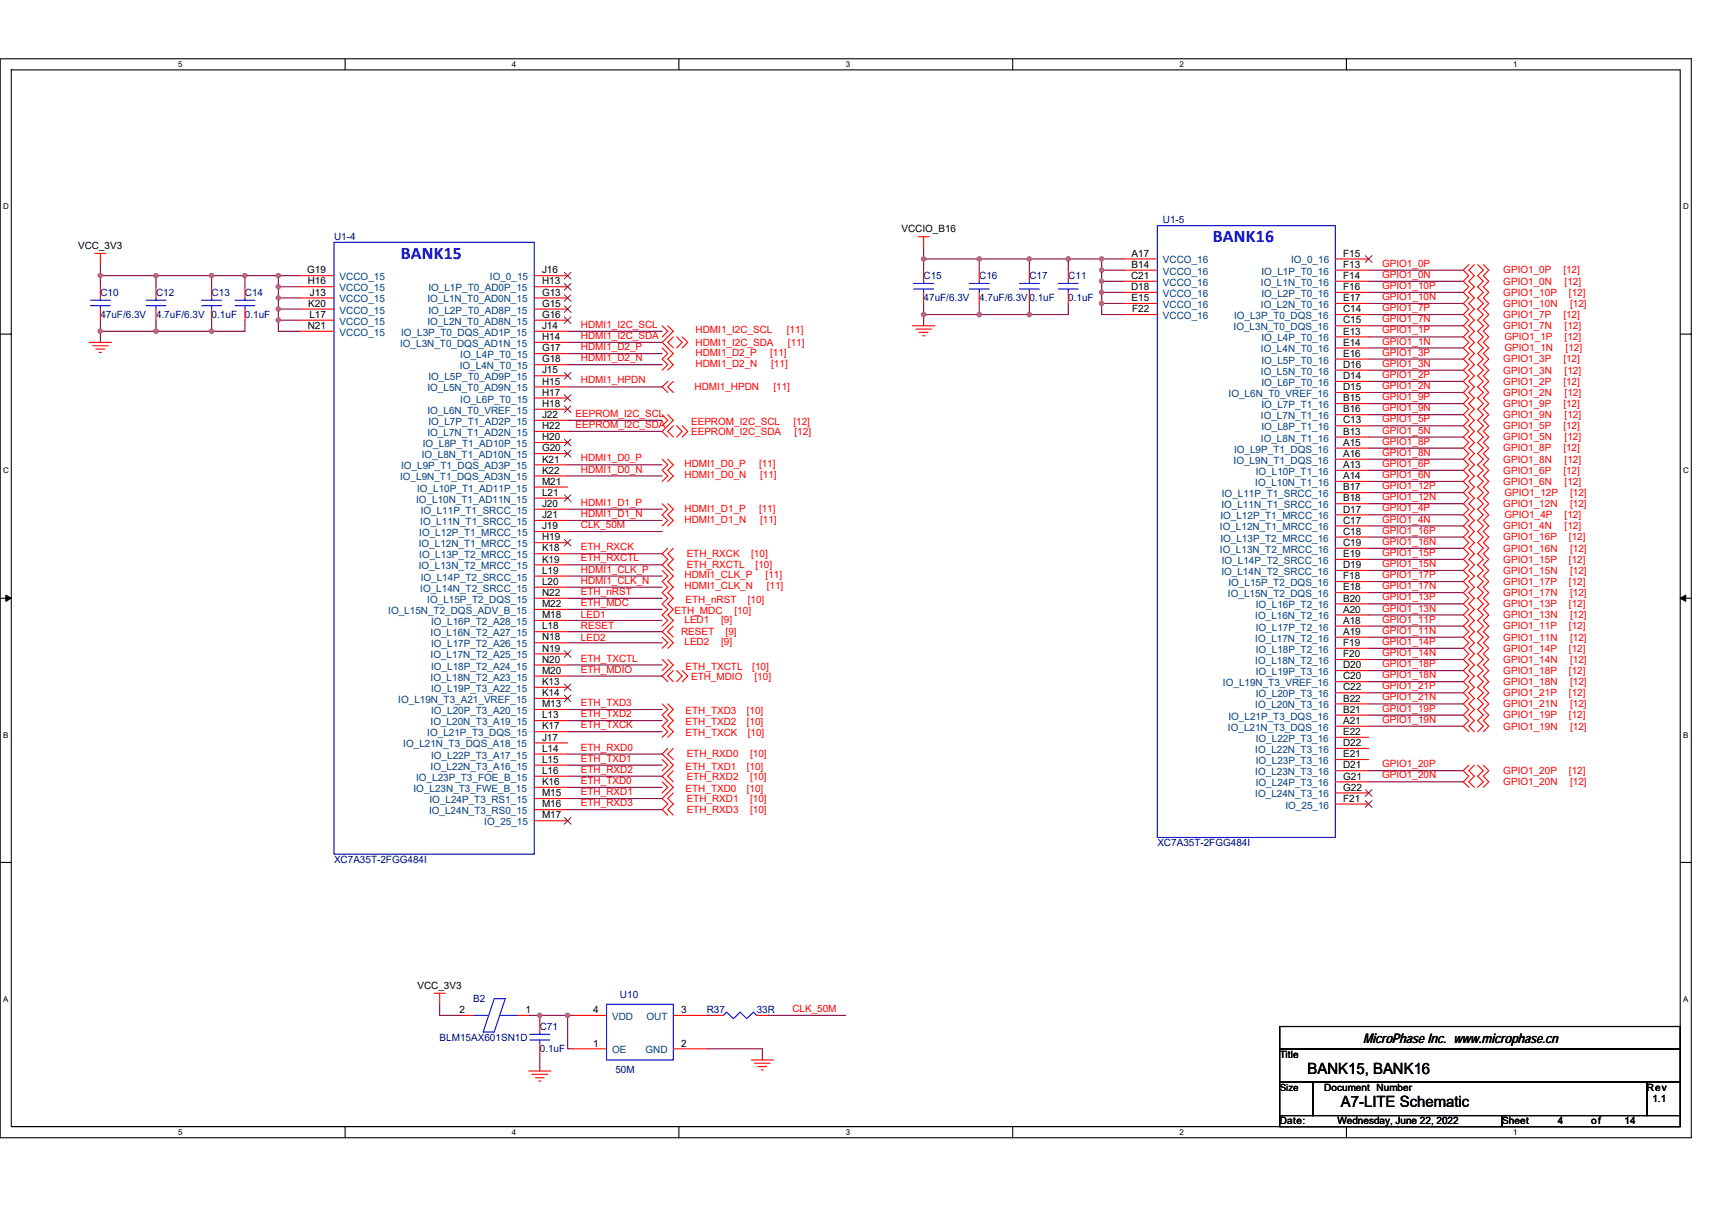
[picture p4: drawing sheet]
<svg xmlns="http://www.w3.org/2000/svg" width="297mm" height="210mm" viewBox="0 0 297 210" stroke-linecap="round" stroke-linejoin="round" font-family="sans-serif">
<defs><g id="words">
<g font-size="3.1" fill="#00f">
<text x="69.5" y="45">BANK15</text>
<text x="210.5" y="42.1">BANK16</text>
</g>
<g font-size="2.7">
<text x="226.9" y="186.3">BANK15, BANK16</text>
<text x="232.6" y="192.1">A7-LITE Schematic</text>
</g>
<text font-size="2.3" x="236.5" y="181.1">MicroPhase Inc. www.microphase.cn</text>
<g font-size="1.7" fill="#000080">
<text x="58" y="41.7">U1-4</text>
<text x="201.8" y="38.8">U1-5</text>
<text x="17.4" y="51.3">C10</text>
<text x="27.1" y="51.3">C12</text>
<text x="36.7" y="51.3">C13</text>
<text x="42.5" y="51.3">C14</text>
<text x="160.2" y="48.4">C15</text>
<text x="160.2" y="52.3">47uF/6.3V</text>
<text x="169.9" y="48.4">C16</text>
<text x="169.9" y="52.3">4.7uF/6.3V0.1uF</text>
<text x="178.6" y="48.4">C17</text>
<text x="185.4" y="48.4">C11</text>
<text x="185.4" y="52.3">0.1uF</text>
<text x="17.4" y="55.2">47uF/6.3V</text>
<text x="27.1" y="55.2">4.7uF/6.3V 0.1uF</text>
<text x="42.5" y="55.2">0.1uF</text>
<text x="58" y="149.8">XC7A35T-2FGG484I</text>
<text x="200.8" y="146.9">XC7A35T-2FGG484I</text>
<text x="82.1" y="173.9">B2</text>
<text x="107.6" y="173.1">U10</text>
<text x="93.7" y="178.7">C71</text>
<text x="122.6" y="175.8">R37</text>
<text x="131.3" y="175.8">33R</text>
<text x="76.3" y="180.7">BLM15AX601SN1D</text>
<text x="93.7" y="182.6">0.1uF</text>
<text x="106.8" y="186.2">50M</text>
</g>
<g font-size="1.7">
<text x="156.4" y="40.3">VCCIO_B16</text>
<text x="13.5" y="43.2">VCC_3V3</text>
<text x="53.3" y="47.4">G19</text>
<text x="94" y="47.4">J16</text>
<text x="196.3" y="44.5">A17</text>
<text x="196.3" y="46.5">B14</text>
<text x="233" y="44.5">F15</text>
<text x="233" y="46.5">F13</text>
<text x="53.4" y="49.4">H16</text>
<text x="53.5" y="53.2">K20</text>
<text x="53.8" y="51.3">J13</text>
<text x="94" y="49.4">H13</text>
<text x="94" y="53.2">G15</text>
<text x="94" y="51.3">G13</text>
<text x="196.3" y="48.4">C21</text>
<text x="196.3" y="50.3">D18</text>
<text x="196.3" y="52.3">E15</text>
<text x="233" y="50.3">F16</text>
<text x="233" y="48.4">F14</text>
<text x="233" y="52.3">E17</text>
<text x="53.4" y="57.1">N21</text>
<text x="53.7" y="55.2">L17</text>
<text x="94" y="57.1">J14</text>
<text x="94" y="59">H14</text>
<text x="94" y="55.2">G16</text>
<text x="196.4" y="54.2">F22</text>
<text x="233" y="54.2">C14</text>
<text x="233" y="58.1">E13</text>
<text x="233" y="56.1">C15</text>
<text x="233" y="60">E14</text>
<text x="94" y="61">G17</text>
<text x="94" y="64.8">J15</text>
<text x="94" y="62.9">G18</text>
<text x="233" y="61.9">E16</text>
<text x="233" y="65.8">D14</text>
<text x="233" y="63.8">D16</text>
<text x="94" y="68.7">H17</text>
<text x="94" y="66.7">H15</text>
<text x="94" y="70.6">H18</text>
<text x="233" y="67.7">D15</text>
<text x="233" y="69.6">B15</text>
<text x="233" y="71.6">B16</text>
<text x="94" y="76.4">H20</text>
<text x="94" y="72.5">J22</text>
<text x="94" y="74.5">H22</text>
<text x="233" y="77.4">A15</text>
<text x="233" y="73.5">C13</text>
<text x="233" y="75.4">B13</text>
<text x="94" y="78.3">G20</text>
<text x="94" y="80.3">K21</text>
<text x="94" y="82.2">K22</text>
<text x="233" y="83.1">A14</text>
<text x="233" y="79.3">A16</text>
<text x="233" y="81.2">A13</text>
<text x="94" y="89.9">J21</text>
<text x="94" y="88">J20</text>
<text x="94" y="84.1">M21</text>
<text x="94" y="86">L21</text>
<text x="233" y="85.1">B17</text>
<text x="233" y="87">B18</text>
<text x="233" y="88.9">D17</text>
<text x="94" y="91.8">J19</text>
<text x="94" y="95.7">K18</text>
<text x="94" y="93.8">H19</text>
<text x="233" y="90.9">C17</text>
<text x="233" y="94.7">C19</text>
<text x="233" y="92.8">C18</text>
<text x="94" y="101.5">L20</text>
<text x="94" y="99.6">L19</text>
<text x="94" y="97.6">K19</text>
<text x="233" y="96.7">E19</text>
<text x="233" y="100.5">F18</text>
<text x="233" y="98.6">D19</text>
<text x="94" y="105.3">M22</text>
<text x="94" y="103.4">N22</text>
<text x="94" y="107.3">M18</text>
<text x="233" y="102.4">E18</text>
<text x="233" y="106.3">A20</text>
<text x="233" y="104.4">B20</text>
<text x="94" y="109.2">L18</text>
<text x="94" y="113.1">N19</text>
<text x="94" y="111.1">N18</text>
<text x="233" y="110.2">A19</text>
<text x="233" y="108.2">A18</text>
<text x="233" y="112.1">F19</text>
<text x="94" y="116.9">M20</text>
<text x="94" y="115">N20</text>
<text x="94" y="118.9">K13</text>
<text x="233" y="114">F20</text>
<text x="233" y="116">D20</text>
<text x="233" y="117.9">C20</text>
<text x="233" y="119.8">C22</text>
<text x="94" y="120.8">K14</text>
<text x="94" y="124.7">L13</text>
<text x="94" y="122.7">M13</text>
<text x="233" y="125.6">A21</text>
<text x="233" y="121.8">B22</text>
<text x="233" y="123.7">B21</text>
<text x="94" y="128.5">J17</text>
<text x="94" y="126.6">K17</text>
<text x="94" y="130.5">L14</text>
<text x="233" y="129.5">D22</text>
<text x="233" y="127.6">E22</text>
<text x="233" y="131.4">E21</text>
<text x="94" y="134.3">L16</text>
<text x="94" y="136.2">K16</text>
<text x="94" y="132.4">L15</text>
<text x="233" y="133.4">D21</text>
<text x="233" y="137.2">G22</text>
<text x="233" y="135.3">G21</text>
<text x="94" y="140.1">M16</text>
<text x="94" y="142">M17</text>
<text x="94" y="138.2">M15</text>
<text x="233" y="139.1">F21</text>
<text x="72.4" y="171.6">VCC_3V3</text>
<text x="79.8" y="175.8">2</text>
<text x="91.2" y="175.8">1</text>
<text x="102.9" y="175.8">4</text>
<text x="118.2" y="175.8">3</text>
<text x="102.9" y="181.6">1</text>
<text x="118.2" y="181.6">2</text>
<text x="222" y="183.6">Title</text>
<text x="222" y="189.3">Size</text>
<text x="229.8" y="189.3">Document Number</text>
<text x="285.7" y="189.3">Rev</text>
<text x="286.7" y="191.3">1.1</text>
<text x="222" y="195.1">Date:</text>
<text x="232.1" y="195.1">Wednesday, June 22, 2022</text>
<text x="260.6" y="195.1">Sheet</text>
<text x="270.3" y="195.1">4</text>
<text x="276.1" y="195.1">of</text>
<text x="281.9" y="195.1">14</text>
</g>
<g font-size="1.7" fill="#004080">
<text x="201.8" y="45.7">VCCO_16</text>
<text x="201.8" y="47.7">VCCO_16</text>
<text x="218.9" y="47.7">IO_L1P_T0_16</text>
<text x="224" y="45.7">IO_0_16</text>
<text x="58.9" y="48.6">VCCO_15</text>
<text x="58.9" y="50.5">VCCO_15</text>
<text x="58.9" y="52.5">VCCO_15</text>
<text x="74.2" y="52.5">IO_L1N_T0_AD0N_15</text>
<text x="74.3" y="50.5">IO_L1P_T0_AD0P_15</text>
<text x="85" y="48.6">IO_0_15</text>
<text x="201.8" y="49.6">VCCO_16</text>
<text x="201.8" y="51.5">VCCO_16</text>
<text x="201.8" y="53.4">VCCO_16</text>
<text x="218.8" y="49.6">IO_L1N_T0_16</text>
<text x="218.8" y="53.4">IO_L2N_T0_16</text>
<text x="218.9" y="51.5">IO_L2P_T0_16</text>
<text x="58.9" y="54.4">VCCO_15</text>
<text x="58.9" y="56.3">VCCO_15</text>
<text x="58.9" y="58.3">VCCO_15</text>
<text x="69.6" y="58.3">IO_L3P_T0_DQS_AD1P_15</text>
<text x="74.2" y="56.3">IO_L2N_T0_AD8N_15</text>
<text x="74.3" y="54.4">IO_L2P_T0_AD8P_15</text>
<text x="201.8" y="55.4">VCCO_16</text>
<text x="214" y="57.3">IO_L3N_T0_DQS_16</text>
<text x="214.1" y="55.4">IO_L3P_T0_DQS_16</text>
<text x="218.9" y="59.2">IO_L4P_T0_16</text>
<text x="69.4" y="60.2">IO_L3N_T0_DQS_AD1N_15</text>
<text x="74.3" y="66">IO_L5P_T0_AD9P_15</text>
<text x="79.8" y="64.1">IO_L4N_T0_15</text>
<text x="79.9" y="62.1">IO_L4P_T0_15</text>
<text x="218.8" y="61.2">IO_L4N_T0_16</text>
<text x="218.8" y="65">IO_L5N_T0_16</text>
<text x="218.9" y="63.1">IO_L5P_T0_16</text>
<text x="74.2" y="67.9">IO_L5N_T0_AD9N_15</text>
<text x="74.2" y="71.8">IO_L6N_T0_VREF_15</text>
<text x="79.9" y="69.8">IO_L6P_T0_15</text>
<text x="213.2" y="68.9">IO_L6N_T0_VREF_16</text>
<text x="218.9" y="67">IO_L6P_T0_16</text>
<text x="218.9" y="70.8">IO_L7P_T1_16</text>
<text x="73.4" y="77.6">IO_L8P_T1_AD10P_15</text>
<text x="74.2" y="75.6">IO_L7N_T1_AD2N_15</text>
<text x="74.3" y="73.7">IO_L7P_T1_AD2P_15</text>
<text x="218.8" y="72.7">IO_L7N_T1_16</text>
<text x="218.8" y="76.6">IO_L8N_T1_16</text>
<text x="218.9" y="74.7">IO_L8P_T1_16</text>
<text x="69.4" y="83.4">IO_L9N_T1_DQS_AD3N_15</text>
<text x="69.6" y="81.4">IO_L9P_T1_DQS_AD3P_15</text>
<text x="73.2" y="79.5">IO_L8N_T1_AD10N_15</text>
<text x="214" y="80.5">IO_L9N_T1_DQS_16</text>
<text x="214.1" y="78.5">IO_L9P_T1_DQS_16</text>
<text x="217.9" y="82.4">IO_L10P_T1_16</text>
<text x="72.2" y="87.2">IO_L10N_T1_AD11N_15</text>
<text x="72.4" y="85.3">IO_L10P_T1_AD11P_15</text>
<text x="73" y="89.2">IO_L11P_T1_SRCC_15</text>
<text x="211.9" y="88.2">IO_L11N_T1_SRCC_16</text>
<text x="212" y="86.3">IO_L11P_T1_SRCC_16</text>
<text x="217.8" y="84.3">IO_L10N_T1_16</text>
<text x="72.7" y="95">IO_L12N_T1_MRCC_15</text>
<text x="72.7" y="93">IO_L12P_T1_MRCC_15</text>
<text x="72.9" y="91.1">IO_L11N_T1_SRCC_15</text>
<text x="211.7" y="92.1">IO_L12N_T1_MRCC_16</text>
<text x="211.7" y="95.9">IO_L13N_T2_MRCC_16</text>
<text x="211.7" y="90.1">IO_L12P_T1_MRCC_16</text>
<text x="211.7" y="94">IO_L13P_T2_MRCC_16</text>
<text x="72.7" y="98.8">IO_L13N_T2_MRCC_15</text>
<text x="72.7" y="96.9">IO_L13P_T2_MRCC_15</text>
<text x="73" y="100.8">IO_L14P_T2_SRCC_15</text>
<text x="211.9" y="99.8">IO_L14N_T2_SRCC_16</text>
<text x="212" y="97.9">IO_L14P_T2_SRCC_16</text>
<text x="213.1" y="101.7">IO_L15P_T2_DQS_16</text>
<text x="67.4" y="106.5">IO_L15N_T2_DQS_ADV_B_15</text>
<text x="72.9" y="102.7">IO_L14N_T2_SRCC_15</text>
<text x="74.1" y="104.6">IO_L15P_T2_DQS_15</text>
<text x="213.1" y="103.6">IO_L15N_T2_DQS_16</text>
<text x="217.8" y="107.5">IO_L16N_T2_16</text>
<text x="217.9" y="105.6">IO_L16P_T2_16</text>
<text x="74.7" y="110.4">IO_L16N_T2_A27_15</text>
<text x="74.8" y="108.5">IO_L16P_T2_A28_15</text>
<text x="74.8" y="112.3">IO_L17P_T2_A26_15</text>
<text x="217.8" y="111.4">IO_L17N_T2_16</text>
<text x="217.9" y="109.4">IO_L17P_T2_16</text>
<text x="217.9" y="113.3">IO_L18P_T2_16</text>
<text x="74.7" y="114.3">IO_L17N_T2_A25_15</text>
<text x="74.7" y="118.1">IO_L18N_T2_A23_15</text>
<text x="74.8" y="116.2">IO_L18P_T2_A24_15</text>
<text x="212.2" y="119.1">IO_L19N_T3_VREF_16</text>
<text x="217.8" y="115.2">IO_L18N_T2_16</text>
<text x="217.9" y="117.2">IO_L19P_T3_16</text>
<text x="69.1" y="122">IO_L19N_T3_A21_VREF_15</text>
<text x="74.7" y="125.8">IO_L20N_T3_A19_15</text>
<text x="74.8" y="120.1">IO_L19P_T3_A22_15</text>
<text x="74.8" y="123.9">IO_L20P_T3_A20_15</text>
<text x="213.1" y="124.9">IO_L21P_T3_DQS_16</text>
<text x="217.8" y="122.9">IO_L20N_T3_16</text>
<text x="217.9" y="121">IO_L20P_T3_16</text>
<text x="70" y="129.7">IO_L21N_T3_DQS_A18_15</text>
<text x="74.1" y="127.8">IO_L21P_T3_DQS_15</text>
<text x="74.8" y="131.6">IO_L22P_T3_A17_15</text>
<text x="213.1" y="126.8">IO_L21N_T3_DQS_16</text>
<text x="217.8" y="130.7">IO_L22N_T3_16</text>
<text x="217.9" y="128.7">IO_L22P_T3_16</text>
<text x="71.8" y="137.4">IO_L23N_T3_FWE_B_15</text>
<text x="72.2" y="135.5">IO_L23P_T3_FOE_B_15</text>
<text x="74.7" y="133.6">IO_L22N_T3_A16_15</text>
<text x="217.8" y="134.5">IO_L23N_T3_16</text>
<text x="217.9" y="132.6">IO_L23P_T3_16</text>
<text x="217.9" y="136.5">IO_L24P_T3_16</text>
<text x="74.4" y="141.3">IO_L24N_T3_RS0_15</text>
<text x="74.5" y="139.4">IO_L24P_T3_RS1_15</text>
<text x="84" y="143.2">IO_25_15</text>
<text x="217.8" y="138.4">IO_L24N_T3_16</text>
<text x="223" y="140.3">IO_25_16</text>
<text x="106.2" y="177">VDD</text>
<text x="112.2" y="177">OUT</text>
<text x="106.2" y="182.8">OE</text>
<text x="112" y="182.8">GND</text>
</g>
<g font-size="1.7" fill="#f00">
<text x="239.8" y="46.3">GPIO1_0P</text>
<text x="260.8" y="47.5">GPIO1_0P</text>
<text x="271.2" y="47.5">[12]</text>
<text x="239.8" y="48.2">GPIO1_0N</text>
<text x="239.8" y="50.1">GPIO1_10P</text>
<text x="239.8" y="52.1">GPIO1_10N</text>
<text x="239.8" y="54">GPIO1_7P</text>
<text x="260.8" y="49.4">GPIO1_0N</text>
<text x="260.8" y="51.3">GPIO1_10P</text>
<text x="260.8" y="53.3">GPIO1_10N</text>
<text x="271.5" y="49.4">[12]</text>
<text x="272.2" y="51.3">[12]</text>
<text x="272.4" y="53.3">[12]</text>
<text x="100.8" y="56.9">HDMI1_I2C_SCL</text>
<text x="100.8" y="58.8">HDMI1_I2C_SDA</text>
<text x="120.7" y="57.9">HDMI1_I2C_SCL</text>
<text x="136.5" y="57.9">[11]</text>
<text x="239.8" y="55.9">GPIO1_7N</text>
<text x="239.8" y="57.9">GPIO1_1P</text>
<text x="239.8" y="59.8">GPIO1_1N</text>
<text x="260.8" y="55.2">GPIO1_7P</text>
<text x="260.8" y="57.1">GPIO1_7N</text>
<text x="261" y="59">GPIO1_1P</text>
<text x="271.2" y="55.2">[12]</text>
<text x="271.5" y="57.1">[12]</text>
<text x="271.5" y="59">[12]</text>
<text x="100.8" y="60.8">HDMI1_D2_P</text>
<text x="100.8" y="62.7">HDMI1_D2_N</text>
<text x="120.7" y="60">HDMI1_I2C_SDA</text>
<text x="120.7" y="61.7">HDMI1_D2_P</text>
<text x="120.7" y="63.7">HDMI1_D2_N</text>
<text x="133.6" y="61.7">[11]</text>
<text x="133.8" y="63.7">[11]</text>
<text x="136.7" y="60">[11]</text>
<text x="239.8" y="61.7">GPIO1_3P</text>
<text x="239.8" y="63.6">GPIO1_3N</text>
<text x="239.8" y="65.6">GPIO1_2P</text>
<text x="260.8" y="62.9">GPIO1_3P</text>
<text x="260.8" y="64.8">GPIO1_3N</text>
<text x="261" y="61">GPIO1_1N</text>
<text x="271.2" y="62.9">[12]</text>
<text x="271.5" y="64.8">[12]</text>
<text x="271.6" y="61">[12]</text>
<text x="100.8" y="66.5">HDMI1_HPDN</text>
<text x="120.5" y="67.7">HDMI1_HPDN</text>
<text x="134.2" y="67.7">[11]</text>
<text x="239.8" y="67.5">GPIO1_2N</text>
<text x="239.8" y="69.4">GPIO1_9P</text>
<text x="239.8" y="71.4">GPIO1_9N</text>
<text x="260.8" y="66.8">GPIO1_2P</text>
<text x="260.8" y="68.7">GPIO1_2N</text>
<text x="260.8" y="70.6">GPIO1_9P</text>
<text x="271.2" y="66.8">[12]</text>
<text x="271.2" y="70.6">[12]</text>
<text x="271.5" y="68.7">[12]</text>
<text x="99.8" y="74.3">EEPROM_I2C_SDA</text>
<text x="99.8" y="72.3">EEPROM_I2C_SCL</text>
<text x="119.9" y="73.7">EEPROM_I2C_SCL</text>
<text x="119.9" y="75.4">EEPROM_I2C_SDA</text>
<text x="137.7" y="73.7">[12]</text>
<text x="137.9" y="75.4">[12]</text>
<text x="239.8" y="73.3">GPIO1_5P</text>
<text x="239.8" y="75.2">GPIO1_5N</text>
<text x="239.8" y="77.2">GPIO1_8P</text>
<text x="260.8" y="72.6">GPIO1_9N</text>
<text x="260.8" y="74.5">GPIO1_5P</text>
<text x="260.8" y="76.4">GPIO1_5N</text>
<text x="271.2" y="74.5">[12]</text>
<text x="271.5" y="72.6">[12]</text>
<text x="271.5" y="76.4">[12]</text>
<text x="100.8" y="80.1">HDMI1_D0_P</text>
<text x="100.8" y="82">HDMI1_D0_N</text>
<text x="118.8" y="81">HDMI1_D0_P</text>
<text x="118.8" y="83">HDMI1_D0_N</text>
<text x="131.7" y="81">[11]</text>
<text x="131.9" y="83">[11]</text>
<text x="239.8" y="79.1">GPIO1_8N</text>
<text x="239.8" y="81">GPIO1_6P</text>
<text x="239.8" y="83">GPIO1_6N</text>
<text x="260.8" y="78.3">GPIO1_8P</text>
<text x="260.8" y="80.3">GPIO1_8N</text>
<text x="260.8" y="82.2">GPIO1_6P</text>
<text x="271.2" y="78.3">[12]</text>
<text x="271.2" y="82.2">[12]</text>
<text x="271.5" y="80.3">[12]</text>
<text x="100.8" y="87.8">HDMI1_D1_P</text>
<text x="100.8" y="89.7">HDMI1_D1_N</text>
<text x="118.8" y="88.8">HDMI1_D1_P</text>
<text x="131.7" y="88.8">[11]</text>
<text x="239.8" y="84.9">GPIO1_12P</text>
<text x="239.8" y="86.8">GPIO1_12N</text>
<text x="239.8" y="88.8">GPIO1_4P</text>
<text x="260.8" y="84.1">GPIO1_6N</text>
<text x="260.8" y="88">GPIO1_12N</text>
<text x="261" y="86.1">GPIO1_12P</text>
<text x="261" y="89.9">GPIO1_4P</text>
<text x="271.5" y="84.1">[12]</text>
<text x="271.5" y="89.9">[12]</text>
<text x="272.4" y="88">[12]</text>
<text x="272.4" y="86.1">[12]</text>
<text x="100.8" y="91.7">CLK_50M</text>
<text x="100.8" y="95.5">ETH_RXCK</text>
<text x="118.8" y="90.7">HDMI1_D1_N</text>
<text x="131.9" y="90.7">[11]</text>
<text x="239.8" y="90.7">GPIO1_4N</text>
<text x="239.8" y="92.6">GPIO1_16P</text>
<text x="239.8" y="94.6">GPIO1_16N</text>
<text x="260.8" y="91.9">GPIO1_4N</text>
<text x="260.8" y="93.8">GPIO1_16P</text>
<text x="260.8" y="95.7">GPIO1_16N</text>
<text x="271.5" y="91.9">[12]</text>
<text x="272.2" y="93.8">[12]</text>
<text x="272.4" y="95.7">[12]</text>
<text x="100.8" y="99.4">HDMI1_CLK_P</text>
<text x="100.8" y="101.3">HDMI1_CLK_N</text>
<text x="100.8" y="97.4">ETH_RXCTL</text>
<text x="118.8" y="100.4">HDMI1_CLK_P</text>
<text x="119.1" y="96.7">ETH_RXCK</text>
<text x="119.1" y="98.6">ETH_RXCTL</text>
<text x="130.3" y="96.7">[10]</text>
<text x="131.1" y="98.6">[10]</text>
<text x="132.8" y="100.4">[11]</text>
<text x="239.8" y="96.5">GPIO1_15P</text>
<text x="239.8" y="98.4">GPIO1_15N</text>
<text x="239.8" y="100.3">GPIO1_17P</text>
<text x="260.8" y="97.6">GPIO1_15P</text>
<text x="260.8" y="99.6">GPIO1_15N</text>
<text x="260.8" y="101.5">GPIO1_17P</text>
<text x="272.2" y="97.6">[12]</text>
<text x="272.2" y="101.5">[12]</text>
<text x="272.4" y="99.6">[12]</text>
<text x="100.8" y="107.3">LED1</text>
<text x="100.8" y="105.2">ETH_MDC</text>
<text x="100.8" y="103.2">ETH_nRST</text>
<text x="117" y="106.5">ETH_MDC</text>
<text x="118.8" y="102.3">HDMI1_CLK_N</text>
<text x="119" y="104.6">ETH_nRST</text>
<text x="127.4" y="106.5">[10]</text>
<text x="129.7" y="104.6">[10]</text>
<text x="133" y="102.3">[11]</text>
<text x="239.8" y="102.3">GPIO1_17N</text>
<text x="239.8" y="104.2">GPIO1_13P</text>
<text x="239.8" y="106.1">GPIO1_13N</text>
<text x="260.8" y="103.4">GPIO1_17N</text>
<text x="260.8" y="105.4">GPIO1_13P</text>
<text x="260.8" y="107.3">GPIO1_13N</text>
<text x="272.2" y="105.4">[12]</text>
<text x="272.4" y="103.4">[12]</text>
<text x="272.4" y="107.3">[12]</text>
<text x="100.8" y="111.2">LED2</text>
<text x="100.8" y="109.2">RESET</text>
<text x="118.2" y="110.2">RESET</text>
<text x="118.8" y="111.9">LED2</text>
<text x="118.8" y="108.1">LED1</text>
<text x="125.1" y="111.9">[9]</text>
<text x="125.1" y="108.1">[9]</text>
<text x="125.9" y="110.2">[9]</text>
<text x="239.8" y="108.1">GPIO1_11P</text>
<text x="239.8" y="110">GPIO1_11N</text>
<text x="239.8" y="111.9">GPIO1_14P</text>
<text x="239.8" y="113.9">GPIO1_14N</text>
<text x="260.8" y="109.2">GPIO1_11P</text>
<text x="260.8" y="111.2">GPIO1_11N</text>
<text x="260.8" y="113.1">GPIO1_14P</text>
<text x="272.2" y="109.2">[12]</text>
<text x="272.2" y="113.1">[12]</text>
<text x="272.4" y="111.2">[12]</text>
<text x="100.8" y="114.8">ETH_TXCTL</text>
<text x="100.8" y="116.7">ETH_MDIO</text>
<text x="119" y="116.2">ETH_TXCTL</text>
<text x="119.9" y="117.9">ETH_MDIO</text>
<text x="130.5" y="116.2">[10]</text>
<text x="130.9" y="117.9">[10]</text>
<text x="239.8" y="117.7">GPIO1_18N</text>
<text x="239.8" y="115.8">GPIO1_18P</text>
<text x="239.8" y="119.6">GPIO1_21P</text>
<text x="260.8" y="115">GPIO1_14N</text>
<text x="260.8" y="116.9">GPIO1_18P</text>
<text x="260.8" y="118.9">GPIO1_18N</text>
<text x="272.2" y="116.9">[12]</text>
<text x="272.4" y="115">[12]</text>
<text x="272.4" y="118.9">[12]</text>
<text x="100.8" y="124.5">ETH_TXD2</text>
<text x="100.8" y="122.5">ETH_TXD3</text>
<text x="119" y="125.8">ETH_TXD2</text>
<text x="119" y="123.9">ETH_TXD3</text>
<text x="129.6" y="125.8">[10]</text>
<text x="129.6" y="123.9">[10]</text>
<text x="239.8" y="121.6">GPIO1_21N</text>
<text x="239.8" y="123.5">GPIO1_19P</text>
<text x="239.8" y="125.4">GPIO1_19N</text>
<text x="260.8" y="120.8">GPIO1_21P</text>
<text x="260.8" y="122.7">GPIO1_21N</text>
<text x="260.8" y="124.7">GPIO1_19P</text>
<text x="272.2" y="120.8">[12]</text>
<text x="272.2" y="124.7">[12]</text>
<text x="272.4" y="122.7">[12]</text>
<text x="100.8" y="130.3">ETH_RXD0</text>
<text x="100.8" y="126.4">ETH_TXCK</text>
<text x="119" y="127.8">ETH_TXCK</text>
<text x="119.1" y="131.4">ETH_RXD0</text>
<text x="129.7" y="127.8">[10]</text>
<text x="130.1" y="131.4">[10]</text>
<text x="260.8" y="126.6">GPIO1_19N</text>
<text x="272.4" y="126.6">[12]</text>
<text x="100.8" y="138">ETH_RXD1</text>
<text x="100.8" y="132.2">ETH_TXD1</text>
<text x="100.8" y="136">ETH_TXD0</text>
<text x="100.8" y="134.1">ETH_RXD2</text>
<text x="119" y="133.6">ETH_TXD1</text>
<text x="119" y="137.4">ETH_TXD0</text>
<text x="119.1" y="135.3">ETH_RXD2</text>
<text x="129.6" y="133.6">[10]</text>
<text x="129.6" y="137.4">[10]</text>
<text x="130.1" y="135.3">[10]</text>
<text x="239.8" y="133.2">GPIO1_20P</text>
<text x="239.8" y="135.1">GPIO1_20N</text>
<text x="260.8" y="134.3">GPIO1_20P</text>
<text x="260.8" y="136.2">GPIO1_20N</text>
<text x="272.2" y="134.3">[12]</text>
<text x="272.4" y="136.2">[12]</text>
<text x="100.8" y="139.9">ETH_RXD3</text>
<text x="119.1" y="141.1">ETH_RXD3</text>
<text x="119.1" y="139.1">ETH_RXD1</text>
<text x="130.1" y="141.1">[10]</text>
<text x="130.1" y="139.1">[10]</text>
<text x="137.5" y="175.6">CLK_50M</text>
</g>
<g font-size="1.4">
<text x="30.9" y="11.7">5</text>
<text x="88.8" y="11.7">4</text>
<text x="146.7" y="11.7">3</text>
<text x="204.7" y="11.7">2</text>
<text x="262.6" y="11.7">1</text>
<text x=".5" y="36.3">D</text>
<text x="292" y="36.3">D</text>
<text x=".5" y="82.1">C</text>
<text x="292" y="82.1">C</text>
<text x=".5" y="128">B</text>
<text x="292" y="128">B</text>
<text x=".5" y="173.8">A</text>
<text x="292" y="173.8">A</text>
<text x="30.9" y="197">5</text>
<text x="88.8" y="197">4</text>
<text x="146.7" y="197">3</text>
<text x="204.7" y="197">2</text>
<text x="262.6" y="197">1</text>
</g>
</g></defs>
<path d="M0 10.2h293.5v187.2h-293.5zM2 12.1h289.5v183.4h-289.5z" fill="none" stroke="#000" stroke-width=".19"/>
<g fill="#fff">
<path d="M30.9 10.4h.8v1.6h-.8z"/>
<path d="M30.9 195.7h.8v1.6h-.8z"/>
</g>
<path d="M59.9 10.2v1.9M59.9 195.5v1.9" fill="none" stroke="#000" stroke-width=".19"/>
<g fill="#fff">
<path d="M88.8 10.4h.8v1.6h-.8z"/>
<path d="M88.8 195.7h.8v1.6h-.8z"/>
</g>
<path d="M117.8 10.2v1.9M117.8 195.5v1.9" fill="none" stroke="#000" stroke-width=".19"/>
<g fill="#fff">
<path d="M146.7 10.4h.8v1.6h-.8z"/>
<path d="M146.7 195.7h.8v1.6h-.8z"/>
</g>
<path d="M175.7 10.2v1.9M175.7 195.5v1.9" fill="none" stroke="#000" stroke-width=".19"/>
<g fill="#fff">
<path d="M204.7 10.4h.7v1.6h-.7z"/>
<path d="M204.7 195.7h.7v1.6h-.7z"/>
</g>
<path d="M233.6 10.2v1.9M233.6 195.5v1.9" fill="none" stroke="#000" stroke-width=".19"/>
<g fill="#fff">
<path d="M262.6 10.4h.7v1.6h-.7z"/>
<path d="M262.6 195.7h.7v1.6h-.7z"/>
<path d="M.5 35.1h1v1.5h-1z"/>
<path d="M292 35.1h1v1.5h-1z"/>
<path d="M.5 80.9h1v1.5h-1z"/>
<path d="M292 80.9h1v1.5h-1z"/>
</g>
<path d="M0 58h2M291.5 58h2" fill="none" stroke="#000" stroke-width=".19"/>
<g fill="#fff">
<path d="M.5 126.7h.9v1.6h-.9z"/>
<path d="M292 126.7h.9v1.6h-.9z"/>
</g>
<path d="M0 103.8h2M291.5 103.8h2" fill="none" stroke="#000" stroke-width=".19"/>
<path d="M1 103.3l1 .5-1 .6zM291.5 103.8l1-.5v1.1z" fill="#000" stroke="#000" stroke-width=".17"/>
<g fill="#fff">
<path d="M.5 172.6h.9v1.5h-.9z"/>
<path d="M292 172.6h.9v1.5h-.9z"/>
</g>
<path d="M0 149.7h2M291.5 149.7h2M222 178.1h69.5v3.9h-69.5zM222 182h69.5v5.8h-69.5zM222 187.8h5.8v5.8h-5.8zM222 193.6h38.6v1.9h-38.6zM227.8 187.8h57.9v5.8h-57.9zM260.6 193.6h30.9v1.9h-30.9zM285.7 187.8h5.8v5.8h-5.8z" fill="none" stroke="#000" stroke-width=".19"/>
<g fill="none" stroke="#800040" stroke-width=".19">
<path d="M17.4 47.8v2M17.4 55.6v1.9M17.4 57.5h9.7M17.4 45.9v1.9M17.4 57.5v1.9M17.4 47.8h9.7M27.1 47.8v2M27.1 55.6v1.9M27.1 57.5h9.6M27.1 47.8h9.6M36.7 47.8h5.8M36.7 47.8v2"/>
<path d="M36.7 55.6v1.9M42.5 55.6v1.9h-5.8M42.5 47.8h5.8M42.5 47.8v2M48.3 47.8h3.9M48.3 49.8h3.9M48.3 51.7h3.9M48.3 53.6h3.9M48.3 55.6h3.9M48.3 47.8v2M48.3 49.8v1.9M48.3 51.7v1.9"/>
<path d="M48.3 53.6v2M48.3 55.6v1.9h3.9M98.5 57.5h16.4M98.5 59.4h16.4M160.2 43v1.9M160.2 44.9v2M160.2 52.7v1.9M160.2 54.6v1.9M160.2 44.9h9.7M160.2 54.6h9.7M169.9 44.9v2M169.9 52.7v1.9"/>
<path d="M169.9 54.6h8.7M169.9 44.9h8.7M178.6 44.9v2M178.6 52.7v1.9M178.6 44.9h6.8M185.4 44.9v2M185.4 52.7v1.9h-6.8M185.4 44.9h5.8M191.2 44.9h3.8M191.2 46.9h3.8M191.2 48.8h3.8M191.2 50.7h3.8"/>
<path d="M191.2 52.7h3.8M191.2 44.9v2M191.2 46.9v1.9M191.2 48.8v1.9M191.2 50.7v2M191.2 52.7v1.9h3.8M237.5 46.9h16.4M237.5 48.8h16.4M237.5 50.7h16.4M237.5 52.7h16.4M237.5 54.6h16.4M237.5 56.5h16.4"/>
<path d="M237.5 58.5h16.4M98.5 67.1h16.4M98.5 61.4h16.4M98.5 63.3h16.4M98.5 74.9h16.4M98.5 72.9h16.4M237.5 60.4h16.4M237.5 62.3h16.4M237.5 64.2h16.4M237.5 68.1h16.4M237.5 66.2h16.4M237.5 70h16.4"/>
<path d="M237.5 72h16.4M237.5 73.9h16.4M237.5 75.8h16.4M237.5 77.8h16.4M237.5 79.7h16.4M98.5 100h16.4M98.5 92.2h16.4M98.5 80.7h16.4M98.5 82.6h16.4M98.5 88.4h16.4M98.5 90.3h16.4M98.5 96.1h16.4"/>
<path d="M98.5 98h16.4M237.5 81.6h16.4M237.5 83.5h16.4M237.5 85.5h16.4M237.5 87.4h16.4M237.5 89.3h16.4M237.5 91.3h16.4M237.5 93.2h16.4M237.5 95.1h16.4M237.5 97.1h16.4M237.5 99h16.4M98.5 101.9h16.4"/>
<path d="M98.5 107.7h16.4M98.5 111.5h16.4M98.5 109.6h16.4M98.5 115.4h16.4M98.5 117.3h16.4M98.5 105.7h16.4M98.5 103.8h16.4M237.5 100.9h16.4M237.5 102.8h16.4M237.5 104.8h16.4M237.5 106.7h16.4M237.5 108.6h16.4"/>
<path d="M237.5 110.6h16.4M237.5 112.5h16.4M237.5 114.4h16.4M237.5 118.3h16.4M237.5 116.4h16.4M98.5 130.9h16.4M98.5 125.1h16.4M98.5 123.1h16.4M98.5 138.6h16.4M98.5 132.8h16.4M98.5 136.6h16.4M98.5 134.7h16.4"/>
<path d="M98.5 127h16.4M237.5 120.2h16.4M237.5 122.2h16.4M237.5 124.1h16.4M237.5 126h16.4M237.5 133.8h16.4M237.5 135.7h16.4M98.5 140.5h16.4M76.3 174.3v1.9h3.9M91.7 176.2h2M93.7 176.2h4.8M93.7 176.2v1"/>
<path d="M98.5 176.2v5.8h1M98.5 176.2h1M122.6 176.2h1M133.2 176.2h13.5M93.7 183v2.9M122.6 182h9.7v1.9"/>
</g>
<g fill="#f0f" stroke="#f0f" stroke-width=".19">
<circle cx="17.4" cy="47.8" r=".38"/>
<circle cx="48.3" cy="49.8" r=".38"/>
<circle cx="48.3" cy="47.8" r=".38"/>
<circle cx="48.3" cy="51.7" r=".38"/>
<circle cx="48.3" cy="53.6" r=".38"/>
<circle cx="48.3" cy="55.5" r=".38"/>
<circle cx="42.5" cy="47.8" r=".38"/>
<circle cx="36.7" cy="47.8" r=".38"/>
<circle cx="36.7" cy="57.5" r=".38"/>
<circle cx="17.4" cy="57.5" r=".38"/>
<circle cx="191.1" cy="46.9" r=".38"/>
<circle cx="191.1" cy="44.9" r=".38"/>
<circle cx="191.1" cy="48.8" r=".38"/>
<circle cx="191.1" cy="50.7" r=".38"/>
<circle cx="191.1" cy="52.6" r=".38"/>
<circle cx="160.3" cy="44.9" r=".38"/>
<circle cx="185.3" cy="44.9" r=".38"/>
<circle cx="178.6" cy="44.9" r=".38"/>
<circle cx="178.6" cy="54.6" r=".38"/>
<circle cx="160.3" cy="54.6" r=".38"/>
<circle cx="169.9" cy="44.9" r=".38"/>
<circle cx="169.9" cy="54.6" r=".38"/>
<circle cx="27.1" cy="47.8" r=".38"/>
<circle cx="27.1" cy="57.5" r=".38"/>
<circle cx="98.5" cy="176.2" r=".38"/>
<circle cx="93.6" cy="176.2" r=".38"/>
</g>
<g fill="none" stroke="#f00" stroke-width=".19">
<path d="M15.5 59.4h3.8M16.4 44h2M17.4 44v1.9M17.4 49.8v1.9M17.4 53.6v2M27.1 49.8v1.9M27.1 53.6v2M36.7 49.8v1.9M36.7 53.6v2M42.5 49.8v1.9M42.5 53.6v2M52.2 47.8h5.8"/>
<path d="M52.2 49.8h5.8M52.2 51.7h5.8M52.2 53.6h5.8M52.2 55.6h5.8M52.2 57.5h5.8M92.7 47.8h5.8M92.7 49.8h5.8M92.7 51.7h5.8M92.7 53.6h5.8M92.7 55.6h5.8M92.7 57.5h5.8M92.7 59.4h5.8"/>
<path d="M114.9 56.5l1 1-1 1M115.9 56.5l.9 1-1.9 1.9 1.9 2-.9 .9 .9 1-.9 .9M116.8 58.5l-.9 .9 .9 1M117.4 58.5l1 .9-1 1M118.4 58.5l.9 .9-.9 1M158.3 56.5h3.9M158.9 57.1h2.7M159.3 41.1h1.9M159.5 57.7h1.5M160.1 58.3h.4M160.2 41.1v1.9M160.2 46.9v1.9"/>
<path d="M160.2 50.7v2M169.9 46.9v1.9M169.9 50.7v2M178.6 46.9v1.9M178.6 50.7v2M185.4 46.9v1.9M185.4 50.7v2M195 44.9h5.8M195 46.9h5.8M195 48.8h5.8M195 50.7h5.8M195 52.7h5.8"/>
<path d="M195 54.6h5.8M231.7 44.9h5.8M231.7 46.9h5.8M231.7 48.8h5.8M231.7 50.7h5.8M231.7 52.7h5.8M231.7 54.6h5.8M231.7 56.5h5.8M231.7 58.5h5.8M254.8 45.9l-.9 1 .9 .9-.9 1 .9 1-.9 .9 .9 1-.9 1 .9 .9-.9 1 .9 1-.9 .9 .9 1-.9 1 .9 .9-.9 1 .9 1-.9 .9 .9 1-.9 .9 .9 1-.9 1 .9 .9-.9 1 .9 1-.9 .9 .9 1-.9 1 .9 .9-.9 1 .9 1-.9 .9 .9 1-.9 1 .9 .9-.9 1 .9 1-.9 .9 .9 1-.9 .9 .9 1-.9 1 .9 .9-.9 1 .9 1-.9 .9 .9 1-.9 1 .9 .9-.9 1 .9 1-.9 .9 .9 1-.9 1 .9 .9-.9 1 .9 1-.9 .9 .9 1-.9 .9 .9 1-.9 1 .9 .9-.9 1 .9 1-.9 .9 .9 1-.9 1 .9 .9-.9 1 .9 1-.9 .9 .9 1-.9 1 .9 .9-.9 1 .9 1-.9 .9 .9 1-.9 1 .9 .9-.9 1 .9 1-.9 .9 .9 1M255.8 45.9l-1 1 1 .9-1 1 1 1-1 .9 1 1-1 1 1 .9-1 1 1 1-1 .9 1 1-1 1 1 .9-1 1 1 1-1 .9 1 1-1 .9 1 1-1 1 1 .9-1 1 1 1-1 .9 1 1-1 1 1 .9-1 1 1 1-1 .9 1 1-1 1 1 .9-1 1 1 1-1 .9 1 1-1 .9 1 1-1 1 1 .9-1 1 1 1-1 .9 1 1-1 1 1 .9-1 1 1 1-1 .9 1 1-1 1 1 .9-1 1 1 1-1 .9 1 1-1 .9 1 1-1 1 1 .9-1 1 1 1-1 .9 1 1-1 1 1 .9-1 1 1 1-1 .9 1 1-1 1 1 .9-1 1 1 1-1 .9 1 1-1 1 1 .9-1 1 1 1-1 .9 1 1M256.4 45.9l1 1-1 .9 1 1-1 1 1 .9-1 1 1 1-1 .9 1 1-1 1 1 .9-1 1 1 1-1 .9 1 1-1 1 1 .9-1 1 1 .9-1 1 1 1-1 .9 1 1-1 1 1 .9-1 1 1 1-1 .9 1 1-1 1 1 .9-1 1 1 1-1 .9 1 1-1 1 1 .9-1 1 1 .9-1 1 1 1-1 .9 1 1-1 1 1 .9-1 1 1 1-1 .9 1 1-1 1 1 .9-1 1 1 1-1 .9 1 1-1 1 1 .9-1 1 1 .9-1 1 1 1-1 .9 1 1-1 1 1 .9-1 1 1 1-1 .9 1 1-1 1 1 .9-1 1 1 1-1 .9 1 1-1 1 1 .9-1 1 1 1-1 .9 1 1-1 1 1 .9-1 1"/>
<path d="M257.4 45.9l.9 1-.9 .9 .9 1-.9 1 .9 .9-.9 1 .9 1-.9 .9 .9 1-.9 1 .9 .9-.9 1 .9 1-.9 .9 .9 1-.9 1 .9 .9-.9 1 .9 .9-.9 1 .9 1-.9 .9 .9 1-.9 1 .9 .9-.9 1 .9 1-.9 .9 .9 1-.9 1 .9 .9-.9 1 .9 1-.9 .9 .9 1-.9 1 .9 .9-.9 1 .9 .9-.9 1 .9 1-.9 .9 .9 1-.9 1 .9 .9-.9 1 .9 1-.9 .9 .9 1-.9 1 .9 .9-.9 1 .9 1-.9 .9 .9 1-.9 1 .9 .9-.9 1 .9 .9-.9 1 .9 1-.9 .9 .9 1-.9 1 .9 .9-.9 1 .9 1-.9 .9 .9 1-.9 1 .9 .9-.9 1 .9 1-.9 .9 .9 1-.9 1 .9 .9-.9 1 .9 1-.9 .9 .9 1-.9 1 .9 .9-.9 1M16.1 60h2.7M16.6 60.6h1.6M17.2 61.2h.4M92.7 61.4h5.8M92.7 63.3h5.8M92.7 65.2h5.8M92.7 67.1h5.8M92.7 69.1h5.8M92.7 71h5.8M92.7 72.9h5.8M92.7 74.9h5.8"/>
<path d="M92.7 76.8h5.8M92.7 78.7h5.8M114.9 60.4l1 1-1 .9 1 1-1 .9M114.9 79.7l1 1-1 .9 1 1-1 .9M114.9 72l1 .9-1 1M115.9 66.2l-1 .9 1 1M115.9 79.7l.9 1-.9 .9 .9 1-.9 .9M115.9 72l.9 .9-1.9 2 1 .9M116.8 66.2l-.9 .9 .9 1M116.8 73.9l-.9 1 .9 .9M117.4 73.9l1 1-1 .9M118.4 73.9l.9 1-.9 .9"/>
<path d="M231.7 60.4h5.8M231.7 62.3h5.8M231.7 64.2h5.8M231.7 66.2h5.8M231.7 68.1h5.8M231.7 70h5.8M231.7 72h5.8M231.7 73.9h5.8M231.7 75.8h5.8M231.7 77.8h5.8M231.7 79.7h5.8M92.7 80.7h5.8"/>
<path d="M92.7 82.6h5.8M92.7 84.5h5.8M92.7 86.4h5.8M92.7 88.4h5.8M92.7 90.3h5.8M92.7 92.2h5.8M92.7 94.2h5.8M92.7 96.1h5.8M92.7 98h5.8M92.7 100h5.8M114.9 99l1 1-1 .9 1 1-1 .9 1 1-1 1 1 .9-1 1 1 1-1 .9M114.9 87.4l1 1-1 .9 1 1-1 1"/>
<path d="M115.9 95.1l-1 1 1 1-1 .9 1.9 2-.9 .9 .9 1-.9 .9 .9 1-.9 1 .9 .9-.9 1 .9 1-1.9 1.9 1.9 1.9-.9 1M115.9 87.4l.9 1-.9 .9 .9 1-.9 1M116.8 95.1l-.9 1 .9 1-.9 .9 .9 1M231.7 81.6h5.8M231.7 83.5h5.8M231.7 85.5h5.8M231.7 87.4h5.8M231.7 89.3h5.8M231.7 91.3h5.8M231.7 93.2h5.8M231.7 95.1h5.8M231.7 97.1h5.8"/>
<path d="M231.7 99h5.8M92.7 101.9h5.8M92.7 103.8h5.8M92.7 105.7h5.8M92.7 107.7h5.8M92.7 109.6h5.8M92.7 111.5h5.8M92.7 113.5h5.8M92.7 115.4h5.8M92.7 117.3h5.8M92.7 119.3h5.8M114.9 110.6l1 .9-1 1"/>
<path d="M114.9 114.4l1 1-1 1M115.9 114.4l.9 1-1.9 1.9 1 1M116.8 108.6l-.9 1 .9 1M116.8 116.4l-.9 .9 .9 1M117.4 116.4l1 .9-1 1M118.4 116.4l.9 .9-.9 1M231.7 100.9h5.8M231.7 102.8h5.8M231.7 104.8h5.8M231.7 106.7h5.8M231.7 108.6h5.8M231.7 110.6h5.8"/>
<path d="M231.7 112.5h5.8M231.7 114.4h5.8M231.7 116.4h5.8M231.7 118.3h5.8M92.7 121.2h5.8M92.7 123.1h5.8M92.7 125.1h5.8M92.7 127h5.8M92.7 128.9h5.8M92.7 130.9h5.8M92.7 132.8h5.8M92.7 134.7h5.8"/>
<path d="M92.7 136.6h5.8M92.7 138.6h5.8M114.9 122.2l1 .9-1 1 1 1-1 .9 1 1-1 1M114.9 131.8l1 1-1 1M114.9 135.7l1 .9-1 1M115.9 129.9l-1 1 1.9 1.9-1.9 1.9 1.9 1.9-1.9 2 1 .9-1 1 1 1M115.9 122.2l.9 .9-.9 1 .9 1-.9 .9 .9 1-.9 1M116.8 129.9l-.9 1 .9 .9M116.8 137.6l-.9 1 .9 .9-.9 1 .9 1M116.8 133.8l-.9 .9 .9 1M231.7 120.2h5.8M231.7 122.2h5.8"/>
<path d="M231.7 124.1h5.8M231.7 126h5.8M231.7 128h5.8M231.7 129.9h5.8M231.7 131.8h5.8M231.7 133.8h5.8M231.7 135.7h5.8M231.7 137.6h5.8M231.7 139.5h5.8M254.8 132.8l-.9 1 .9 .9-.9 1 .9 .9M255.8 132.8l-1 1 1 .9-1 1 1 .9M256.4 132.8l1 1-1 .9 1 1-1 .9"/>
<path d="M257.4 132.8l.9 1-.9 .9 .9 1-.9 .9M92.7 140.5h5.8M92.7 142.4h5.8M75.3 172.4h2M76.3 172.4v1.9M80.2 176.2h1.9M89.8 176.2h1.9M93.7 177.2v1.9M99.5 176.2h5.7M116.8 176.2h5.8M123.6 176.2h1.9M131.3 176.2h1.9"/>
<path d="M91.7 185.9h3.9M92.3 186.4h2.7M92.9 187h1.5M93.5 187.6h.3M93.7 181v2M99.5 182h5.7M116.8 182h5.8M130.3 183.9h3.9M130.9 184.5h2.7M131.5 185.1h1.5M132.1 185.7h.4"/>
</g>
<g fill="none" stroke="#00f" stroke-width=".19">
<path d="M200.8 39.2h30.9v106.1h-30.9zM15.7 53h3.5M15.7 52.1h3.5M17.4 53v.6M17.4 51.7v.4M25.3 53h3.5M25.3 52.1h3.5M27.1 51.7v.4M27.1 53v.6M35 53h3.5M35 52.1h3.5M36.7 51.7v.4"/>
<path d="M36.7 53v.6M40.8 53h3.4M40.8 52.1h3.4M42.5 51.7v.4M42.5 53v.6M58 42.1h34.7v106.1h-34.7zM158.5 50.2h3.5M158.5 49.2h3.5M160.2 48.8v.4M160.2 50.2v.5M168.2 50.2h3.4M168.2 49.2h3.4"/>
<path d="M169.9 48.8v.4M169.9 50.2v.5M176.9 50.2h3.4M176.9 49.2h3.4M178.6 48.8v.4M178.6 50.2v.5M183.6 50.2h3.5M183.6 49.2h3.5M185.4 48.8v.4M185.4 50.2v.5M82.1 176.2h2.7M85.7 173.3h2l-2 5.8h-1.9z"/>
<path d="M86.7 176.2h3.1M91.9 179.5h3.5M93.7 179.1v.4M105.2 174.3h11.6v9.6h-11.6zM125.5 176.2l.6-.6 1.2 1.2 1.1-1.2 1.2 1.2 1.1-1.2 .6 .6M91.9 180.5h3.5M93.7 180.5v.5"/>
</g>
<g fill="none" stroke="#804000" stroke-width=".17">
<path d="M97.9 47.3l1.2 1.1M97.9 49.2l1.2 1.2M97.9 51.1l1.2 1.2M97.9 53.1l1.2 1.1M97.9 55l1.2 1.2M99.1 47.3l-1.2 1.1M99.1 49.2l-1.2 1.2M99.1 51.1l-1.2 1.2M99.1 53.1l-1.2 1.1M99.1 55l-1.2 1.2M236.9 44.4l1.2 1.1M238 44.4l-1.1 1.1"/>
<path d="M97.9 64.6l1.2 1.2M97.9 68.5l1.2 1.2M97.9 70.4l1.2 1.2M97.9 76.2l1.2 1.2M97.9 78.1l1.2 1.2M99.1 64.6l-1.2 1.2M99.1 68.5l-1.2 1.2M99.1 70.4l-1.2 1.2M99.1 76.2l-1.2 1.2M99.1 78.1l-1.2 1.2M97.9 85.9l1.2 1.1M97.9 93.6l1.2 1.2"/>
<path d="M99.1 85.9l-1.2 1.1M99.1 93.6l-1.2 1.2M97.9 112.9l1.2 1.2M97.9 118.7l1.2 1.2M99.1 112.9l-1.2 1.2M99.1 118.7l-1.2 1.2M97.9 120.6l1.2 1.2M99.1 120.6l-1.2 1.2M236.9 137l1.2 1.2M236.9 139l1.2 1.1M238 137l-1.1 1.2M238 139l-1.1 1.1"/>
<path d="M97.9 141.9l1.2 1.1M99.1 141.9l-1.2 1.1"/>
</g>
<use href="#words"/>
</svg>
